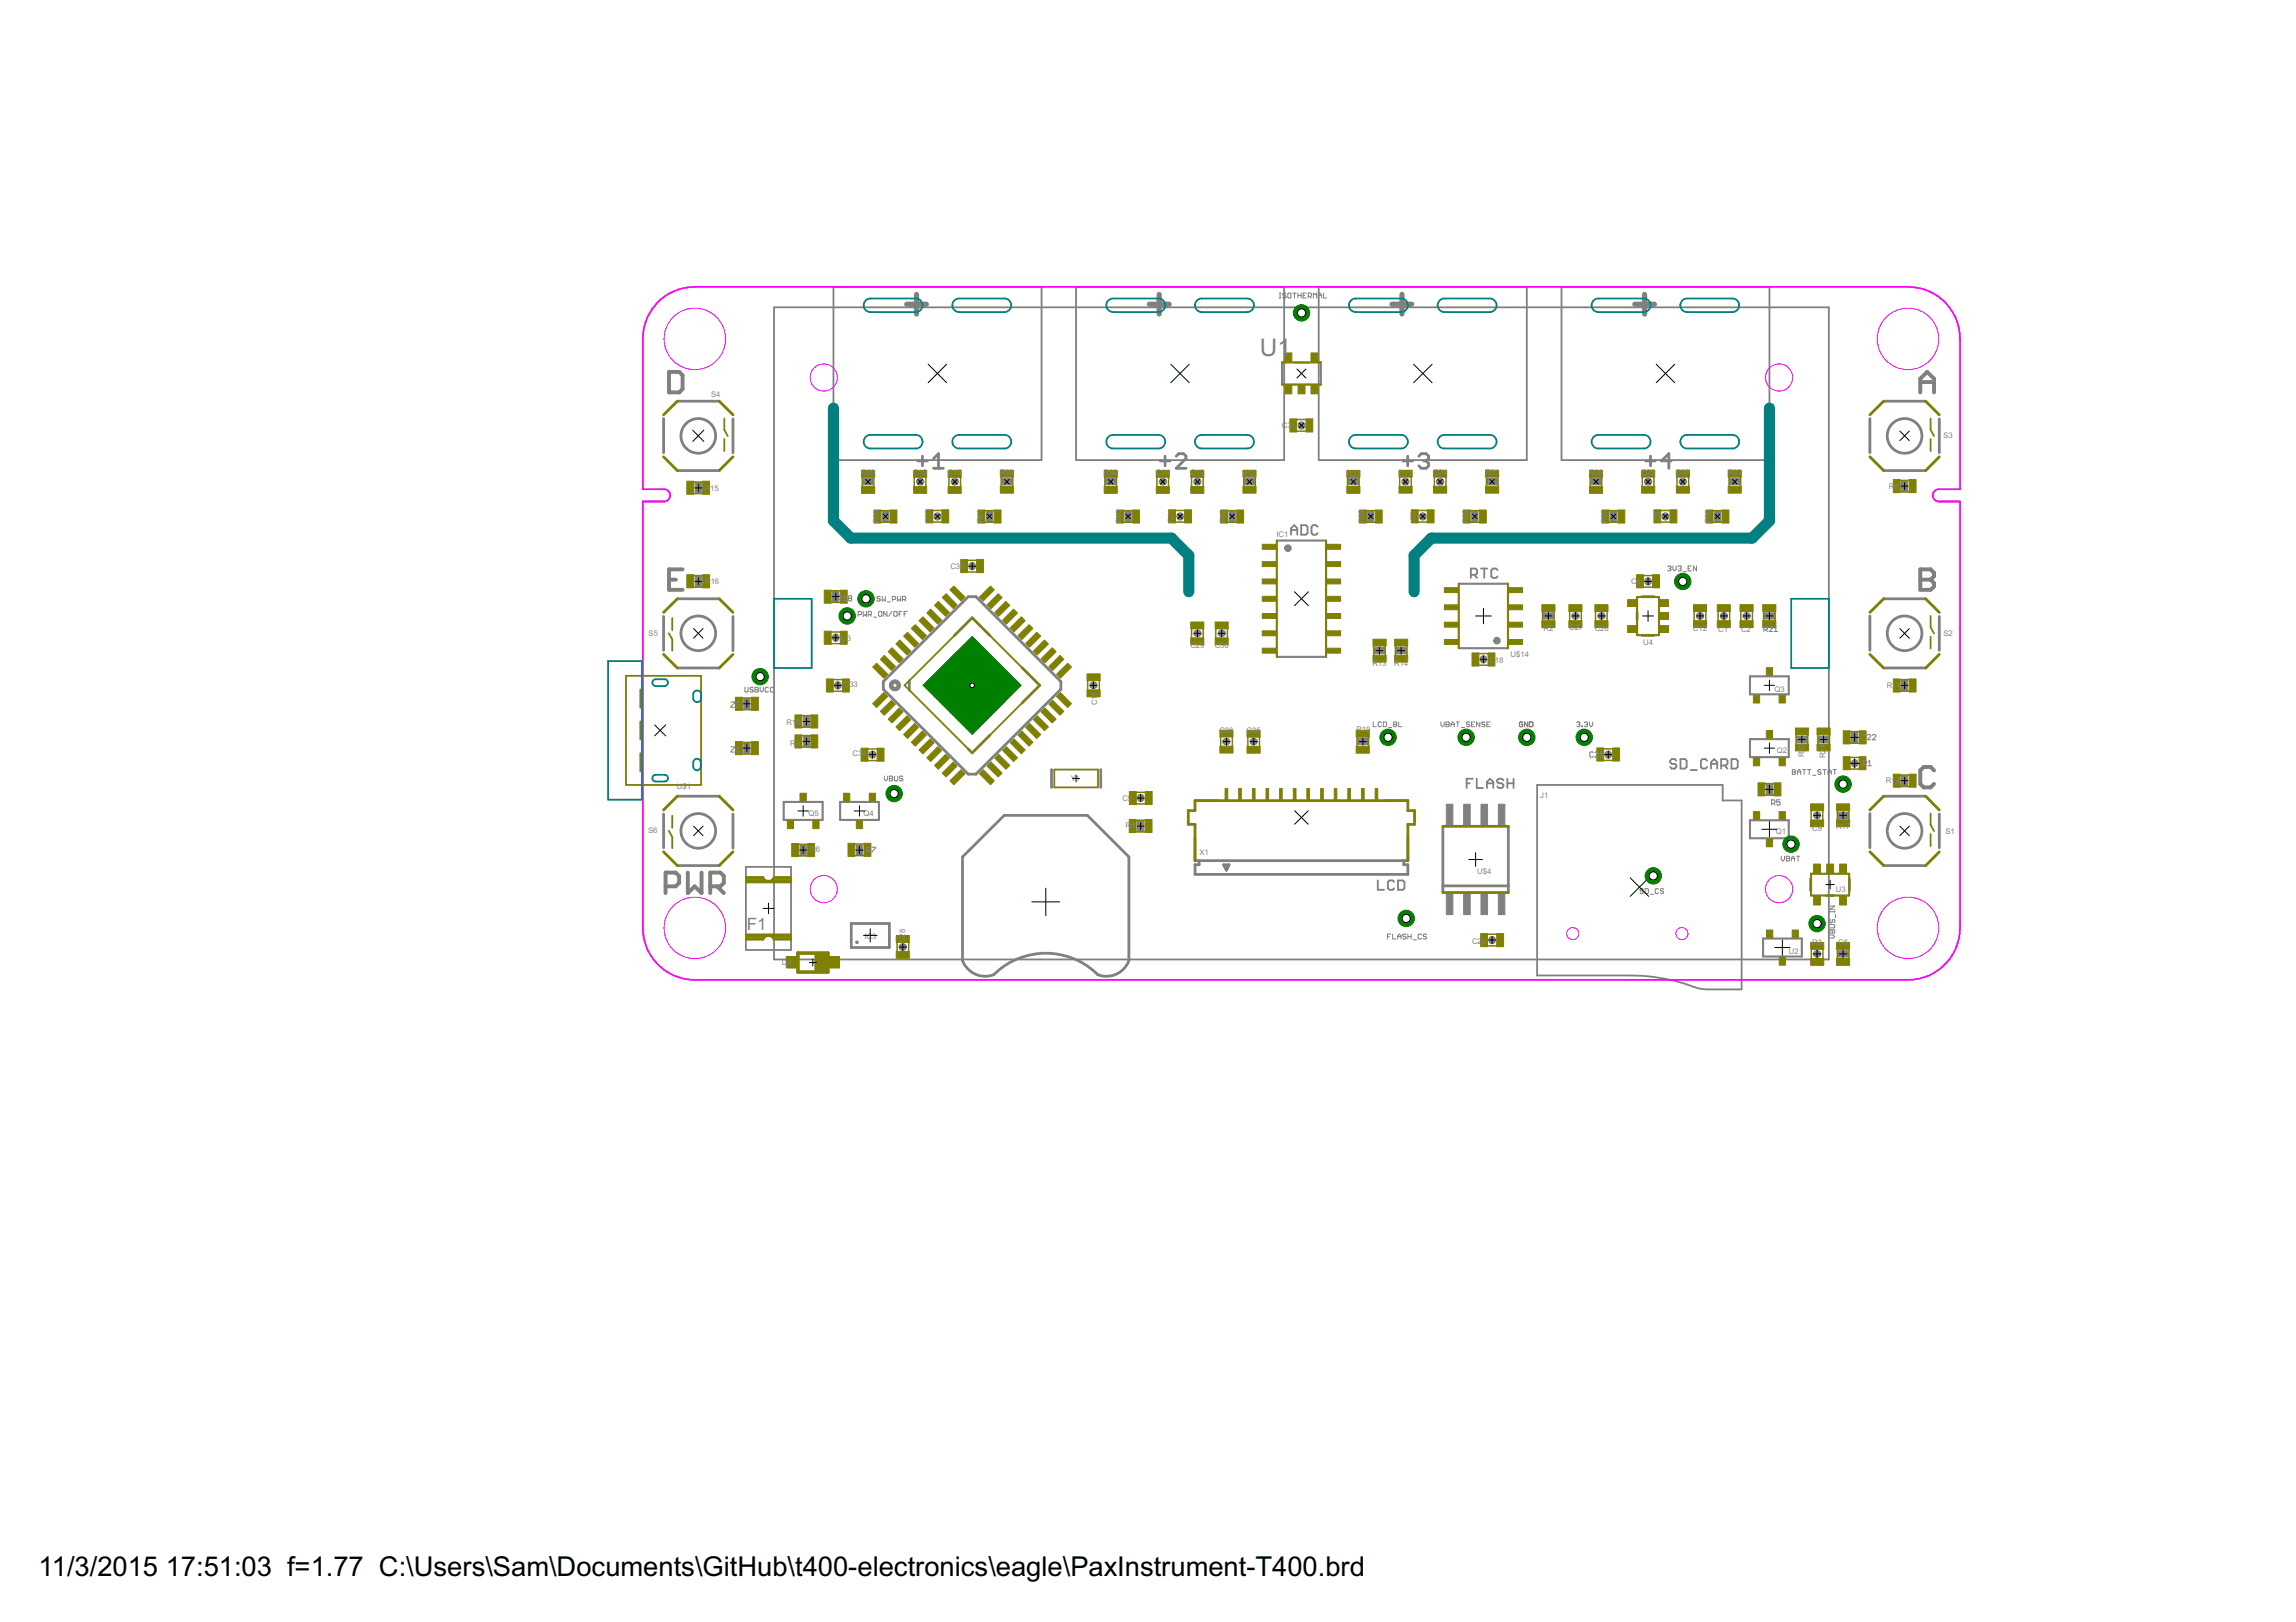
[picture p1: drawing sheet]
<svg xmlns="http://www.w3.org/2000/svg" width="297mm" height="210mm" viewBox="0 0 297 210" stroke-linecap="round" stroke-linejoin="round" font-family="sans-serif">
<defs><g id="words">
<g font-size="4">
<text x="5" y="203.9">11/3/2015</text>
<text x="21.4" y="203.9">17:51:03 f=1.77 C:\Users\Sam\Documents\GitHub\t400-electronics\eagle\PaxInstrument-T400.brd</text>
</g>
<text font-size="3.5" fill="#808080" x="163" y="46.1">U1</text>
<text font-size="2.5" fill="#808080" x="96.6" y="120.4">F1</text>
<g font-size="1.1" fill="#808080">
<text x="92" y="51.4">S4</text>
<text x="165.8" y="55.4">C31</text>
<text x="251.4" y="56.7">S3</text>
<text x="91.2" y="63.5">R15</text>
<text x="111.4" y="61.5">R29</text>
<text x="118.1" y="61.5">C16</text>
<text x="122.6" y="61.5">C15</text>
<text x="129.3" y="61.5">R33</text>
<text x="142.8" y="61.5">R30</text>
<text x="149.5" y="61.5">C14</text>
<text x="154" y="61.5">C13</text>
<text x="160.7" y="61.7">R34</text>
<text x="174.2" y="61.7">R27</text>
<text x="180.9" y="61.7">C17</text>
<text x="185.4" y="61.5">C24</text>
<text x="192.1" y="61.5">R31</text>
<text x="205.6" y="61.5">R28</text>
<text x="212.3" y="61.5">C25</text>
<text x="216.8" y="61.5">C37</text>
<text x="223.5" y="61.5">R32</text>
<text x="244.4" y="63.3">R8</text>
<text x="113.7" y="67.7" transform="rotate(-90 113.7 67.7)">R39</text>
<text x="120.4" y="67.7" transform="rotate(-90 120.4 67.7)">C10</text>
<text x="127.1" y="67.7" transform="rotate(-90 127.1 67.7)">R41</text>
<text x="145.1" y="67.7" transform="rotate(-90 145.1 67.7)">R40</text>
<text x="151.8" y="67.7" transform="rotate(-90 151.8 67.7)">C11</text>
<text x="158.5" y="67.7" transform="rotate(-90 158.5 67.7)">R42</text>
<text x="165.1" y="69.5">IC1</text>
<text x="176.5" y="67.7" transform="rotate(-90 176.5 67.7)">R35</text>
<text x="183.2" y="67.5" transform="rotate(-90 183.2 67.5)">C7</text>
<text x="189.9" y="67.7" transform="rotate(-90 189.9 67.7)">R36</text>
<text x="207.9" y="67.7" transform="rotate(-90 207.9 67.7)">R37</text>
<text x="214.8" y="67.5" transform="rotate(-90 214.8 67.5)">C8</text>
<text x="221.3" y="67.7" transform="rotate(-90 221.3 67.7)">R38</text>
<text x="91.2" y="75.5">R16</text>
<text x="123" y="73.6">C32</text>
<text x="211" y="75.5">C4</text>
<text x="83.9" y="82.3">S5</text>
<text x="108.8" y="82.9">C3</text>
<text x="154" y="83.8">C29</text>
<text x="157.1" y="83.9">C30</text>
<text x="199.7" y="81.7">R2</text>
<text x="203" y="81.6">C27</text>
<text x="206.3" y="81.6">C26</text>
<text x="212.6" y="83.4">U4</text>
<text x="219" y="81.7">C12</text>
<text x="222.3" y="81.8">C1</text>
<text x="225.3" y="81.8">C2</text>
<text x="251.4" y="82.3">S2</text>
<text x="109.2" y="88.9">C33</text>
<text x="177.6" y="86.1">R13</text>
<text x="180.4" y="86.1">R14</text>
<text x="192.7" y="85.9">C18</text>
<text x="195.4" y="85">U$14</text>
<text x="229.6" y="89.6">Q3</text>
<text x="244.1" y="89.1">R11</text>
<text x="101.7" y="93.8">R10</text>
<text x="141.9" y="91.3" transform="rotate(-90 141.9 91.3)">C19</text>
<text x="157.7" y="94.8">C36</text>
<text x="161.3" y="94.8">C35</text>
<text x="175.5" y="94.8">R19</text>
<text x="102.2" y="96.5">R9</text>
<text x="110.3" y="97.9">C34</text>
<text x="138.5" y="101.1">Y1</text>
<text x="229.9" y="97.4">Q2</text>
<text x="233.4" y="98" transform="rotate(-90 233.4 98)">R20</text>
<text x="236.2" y="98.1" transform="rotate(-90 236.2 98.1)">R24</text>
<text x="244" y="101.4">R12</text>
<text x="83.8" y="107.8">S6</text>
<text x="87.6" y="102.1">U$1</text>
<text x="104.6" y="105.6">Q5</text>
<text x="111.7" y="105.6">Q4</text>
<text x="145.2" y="103.7">C5</text>
<text x="145.6" y="107.2">R4</text>
<text x="199.3" y="103.3">J1</text>
<text x="229.8" y="107.9">Q1</text>
<text x="234.4" y="107.5">C9</text>
<text x="237.5" y="107.3">R17</text>
<text x="251.7" y="107.9">S1</text>
<text x="104.8" y="110.3">R6</text>
<text x="155.2" y="110.6">X1</text>
<text x="191.1" y="113.2">U$4</text>
<text x="237.5" y="115.4">U3</text>
<text x="101.2" y="124.9">D2</text>
<text x="111.9" y="121.5">IC3</text>
<text x="117.1" y="122.1" transform="rotate(-90 117.1 122.1)">C28</text>
<text x="190.4" y="122.1">C20</text>
<text x="231.4" y="123.4">U2</text>
<text x="234.4" y="122.3">R3</text>
<text x="237.8" y="122.3">C6</text>
</g>
</g></defs>
<g fill="none" stroke="#808080" stroke-width=".36">
<path d="M85.9 54.2v4.4M87.6 51.9h5.4M94.8 54.2v4.4M118.7 59.6h1.3M119.3 59v1.3M120.8 59.3l.6-.6v1.9M150.1 59.6h1.3M150.7 59v1.3M152.2 59l.3-.3h.6l.3 .3v.3l-1.2 1.3h1.2M181.5 59.6h1.3M182.1 59v1.3M183.6 59l.3-.3h.6l.3 .3v.3l-.3 .3"/>
<path d="M184.2 59.6h.3M184.5 59.6l.3 .4v.3l-.3 .3h-.6l-.3-.3M212.9 59.6h1.2M213.5 59v1.3M216.2 59.6h-1.3l1-.9v1.9M241.9 54.2v4.4M243.7 51.9h5.4M250.9 54.2v4.4M85.9 79.8v4.4M87.6 77.5h5.4M87.6 60.9h5.4M94.8 79.8v4.4"/>
<path d="M120.8 60.6h1.2M211.8 79.2v1M212.4 77.2h1.6M241.9 79.7v4.5M243.7 77.5h5.4M243.7 60.9h5.4M250.9 79.8v4.4M87.6 86.4h5.4M114.3 88.2l11-11h1l10.9 11v1l-10.9 11h-1l-11-11zM117.6 88.1v1.2M123.5 82.3l2.3-2.4 2.3 2.4M128.1 95.1l-2.3 2.3-.5-.5"/>
<path d="M132.2 86.4l2.3 2.3-2.3 2.3M136 99.6v2.3M142.4 99.6v2.3M212.4 82.2h1.6M243.7 86.4h5.4M85.9 105.3v4.4M87.6 103h5.4M87.6 112h5.4M94.8 105.3v4.5M110.1 119.5h5v3.1h-5zM124.5 110.9l5.4-5.4h10.8l5.3 5.4v13.4a3.1 3.1 0 0 1-4 1.8 9.5 9.5 0 0 0-13.4 0 3.1 3.1 0 0 1-4.1-1.8zM154.6 108.4v3h27.5v-3"/>
<path d="M154.6 103.6h3M155.1 111.4v.5h-.5v1.3h27.5v-1.3h-.5v-.5M158.3 111.9h.7l-.3 .7zM158.4 112.1h.5M158.6 112.4h.2M179.1 103.6h3M186.7 106.9v8.6M186.7 114.6h8.4M195.1 106.9v8.6M234.3 113.7v1.5M236.3 115.9h.9M239.3 113.7v1.5"/>
<path d="M241.9 105.3v4.4M243.7 103h5.4M243.7 112h5.4M250.9 105.3v4.4"/>
<circle cx="90.3" cy="56.4" r="2.24"/>
<circle cx="246.4" cy="56.4" r="2.24"/>
<circle cx="90.3" cy="82" r="2.24"/>
<circle cx="246.4" cy="82" r="2.24"/>
<circle cx="90.3" cy="107.5" r="2.24"/>
<circle cx="246.4" cy="107.5" r="2.24"/>
</g>
<path d="M86.6 48.1h1.3l.4 .5v1.7l-.4 .5h-1.3zM248.4 50.8v-1.8l.9-.9 .9 .9v1.8M248.4 49.4h1.8M86.6 75h.8M88.3 73.7h-1.7v2.6h1.7M248.4 73.7h1.4l.4 .4v.5l-.4 .4 .4 .5v.4l-.4 .4h-1.4zM248.4 75h1.4M250.2 99.7l-.4-.4h-.9l-.5 .4v1.8l.5 .4h.9l.4-.4M86.1 114.7h1.3l.5-.4v-.9l-.5-.5h-1.3v2.7M89 112.9v2.7l.9-.9 .9 .9v-2.7M91.9 114.7h1.3l.4-.4v-.9l-.4-.5h-1.3v2.7M92.8 114.7l.8 .9" fill="none" stroke="#808080" stroke-width=".51"/>
<g fill="none" stroke="#808080" stroke-width=".23">
<path d="M100.1 39.8h136.5v84.4h-136.5zM107.8 37.1h26.9v22.4h-26.9zM139.2 37.1h26.9v22.4h-26.9zM170.6 37.1h26.9v22.4h-26.9zM202 37.1h26.9v22.4h-26.9zM167 69.2v-.8l.4-.4 .4 .4v.8M167 68.6h.8M168.3 68h.7l.2 .2v.8l-.2 .2h-.7zM170.5 68.2l-.2-.2h-.4l-.2 .2v.8l.2 .2h.4l.2-.2M190.3 74.4h.6l.2-.2v-.4l-.2-.2h-.6v1.2M190.7 74.4l.4 .4M191.6 73.6h.8"/>
<path d="M192 73.6v1.2M193.7 73.8l-.2-.2h-.4l-.2 .2v.8l.2 .2h.4l.2-.2M216.9 98.4l-.2-.2h-.4l-.2 .2v.2l.2 .2h.4l.2 .3v.2l-.2 .2h-.4l-.2-.2M217.4 98.2h.6l.2 .2v.9l-.2 .2h-.6zM218.7 99.7h.8M220.9 98.4l-.3-.2h-.4l-.2 .2v.9l.2 .2h.4l.3-.2M221.4 98.8h.8M221.4 99.5v-.9l.4-.4 .4 .4v.9M222.7 99.1h.6l.2-.3v-.4l-.2-.2h-.6v1.3M223.1 99.1l.4 .4M224 98.2h.6l.2 .2v.9l-.2 .2h-.6zM96.5 112.2h5.8v10.7h-5.8z"/>
<path d="M178.2 113.9v1.2h.8M180.4 114.1l-.2-.2h-.4l-.2 .2v.9l.2 .1h.4l.2-.1M180.9 113.9h.6l.2 .2v.9l-.2 .1h-.6zM189.7 101.4h.4M190.5 100.8h-.8v1.2M191.1 100.8v1.2h.8M192.4 101.4h.8M192.4 102v-.8l.4-.4 .4 .4v.8M194.5 101l-.2-.2h-.4l-.2 .2v.2l.2 .2h.4l.2 .2v.2l-.2 .2h-.4l-.2-.2M195 101.4h.8M195 100.8v1.2M195.8 100.8v1.2"/>
<path d="M198.9 101.6h24v2h2.4v24.4h-4.4a7.8 7.8 0 0 1-3.1-.7 24 24 0 0 0-6.7-1.1h-12.2z"/>
</g>
<g fill="none" stroke="#808080" stroke-width=".13">
<path d="M165.5 38.6h.2M165.5 37.9h.2M165.6 37.9v.7M166.4 38l-.1-.1h-.2l-.2 .1 .2 .2h.2l.1 .2-.1 .2h-.2l-.2-.1M166.6 38l.1-.1h.2l.1 .1v.5l-.1 .1h-.2l-.1-.1zM167.3 37.9h.4M167.5 37.9v.7M167.9 38.2h.4M167.9 37.9v.7M168.3 37.9v.7M168.6 38.2h.2M169 37.9h-.4v.7h.4"/>
<path d="M169.2 38.4h.4l.1-.2v-.2l-.1-.1h-.4v.7M169.5 38.4l.2 .2M169.9 38.6v-.7l.2 .2 .2-.2v.7M170.6 38.2h.4M170.6 38.6v-.5l.2-.2 .2 .2v.5M171.2 37.9v.7h.4M108.4 77.5h.4l.1-.1v-.2l-.1-.1h-.4v.7M108.6 77.5l.3 .3M109.1 77.3l.2-.2v.7M109.1 77.8h.4M109.9 77.4l-.2-.1 .2-.2h.2l.1 .1-.1 .2M109.9 77.4l-.2 .1 .2 .3h.2l.1-.2-.1-.2"/>
<path d="M109.9 77.4h.2M111 79.5h.3l.1-.1v-.2l-.1-.1h-.3v.7M111.7 79.1v.7l.2-.3 .2 .3v-.7M112.3 79.5h.3l.2-.1v-.2l-.2-.1h-.3v.7M112.5 79.5l.3 .3M113 79.9h.4M113.8 79.1h.2l.1 .1v.5l-.1 .1h-.2l-.1-.1v-.5zM113.9 77.3l-.1-.1h-.2l-.1 .1 .1 .2 .3 .1-.1 .2h-.2l-.1-.1M114.1 77.2v.6l.2-.2 .2 .2v-.6M114.7 79.1v.7l-.4-.7v.7M114.8 77.9h.4M115.4 79.1l-.4 .7"/>
<path d="M115.4 77.6h.4l.1-.1v-.2l-.1-.1h-.4v.6M115.6 79.2l.1-.1h.3l.1 .1v.5l-.1 .1h-.3l-.1-.1zM116.1 77.2v.6l.2-.2 .2 .2v-.6M116.3 79.4h.2M116.7 79.1h-.4v.7M116.8 77.6h.3l.1-.1v-.2l-.1-.1h-.3v.6M117 77.6l.2 .2M117 79.4h.2M117.4 79.1h-.4v.7M215.8 73.3l.3-.1 .1 .1-.1 .3M216 73.6h.1M216.1 73.6l.1 .1-.1 .2-.3-.1"/>
<path d="M216.4 73.2v.5l.2 .2 .3-.2v-.5M217.1 73.3l.1-.1h.2l.1 .1-.1 .3M217.3 73.6h.1M217.4 73.6l.1 .1-.1 .2h-.2l-.1-.1M217.7 74h.5M218.4 73.6h.2M218.8 73.2h-.4v.7h.4M219.5 73.2v.7l-.4-.7v.7M94.6 96.6h.4v.2l-.4 .4v.1h.4M94.6 90.8h.4v.2l-.4 .4v.1h.4M95.2 97.3h.5M95.2 96.9l.3-.3v.7"/>
<path d="M95.2 91l.2-.2h.2l.1 .2v.1l-.5 .4h.5M96.4 88.9v.6l.1 .1 .3-.1v-.6M97.5 89l-.2-.1h-.2l-.1 .3 .1 .1h.2l.2 .2-.2 .1-.3-.1M97.7 88.9h.3l.1 .1-.1 .3 .1 .2-.1 .1h-.3zM97.7 89.3h.3M98.3 88.9v.5l.3 .2 .2-.2v-.5M99.4 89l-.1-.1h-.2l-.1 .1v.5l.1 .1 .3-.1M100.1 89l-.1-.1-.3 .1v.5l.1 .1 .3-.1M177.7 93.4v.6h.4M178.7 93.5l-.1-.1h-.2l-.1 .1v.4l.1 .1h.2l.1-.1M179 93.4h.3l.1 .1v.4l-.1 .1h-.3zM179.6 94.1h.4"/>
<path d="M180.3 93.4h.3l.1 .1-.1 .2 .1 .2-.1 .1h-.3zM180.3 93.7h.3M181 93.4v.6h.4M186.4 93.4v.4l.2 .2 .2-.2v-.4M187.1 93.4h.3l.1 .1-.1 .2 .1 .2-.1 .1h-.3zM187.1 93.7h.3M187.7 93.7h.5M187.7 94v-.4l.2-.2 .3 .2v.4M188.4 93.4h.4M188.6 93.4v.6M189.1 94.1h.4M190.1 93.5l-.1-.1h-.2l-.1 .1 .1 .2 .3 .1-.1 .2h-.2l-.1-.1"/>
<path d="M190.4 93.7h.2M190.8 93.4h-.4v.6h.4M191.5 93.4v.6l-.5-.6v.6M192.1 93.5l-.1-.1h-.2l-.1 .1 .1 .2 .3 .1-.1 .2h-.2l-.1-.1M192.4 93.7h.2M192.8 93.4h-.4v.6h.4M197 93.5l-.1-.1h-.2l-.1 .1v.4l.1 .1h.2l.1-.3h-.2M197.7 93.4v.6l-.5-.6v.6M197.9 93.4h.3l.1 .1v.4l-.1 .1h-.3zM204 93.5l.1-.1h.2l.1 .1-.1 .2M204.2 93.7h.1M204.3 93.7l.1 .1-.1 .2h-.2l-.1-.1"/>
<path d="M204.6 93.9h.1v.1h-.1zM205 93.5l.1-.1h.2l.1 .1-.1 .2M205.2 93.7h.1M205.3 93.7l.1 .1-.1 .2h-.2l-.1-.1M205.6 93.4v.4l.2 .2 .3-.2v-.4M206.1 97.4l-.1-.1h-.2l-.1 .1v.5l.1 .1h.2l.1-.1M206.3 97.4l.1-.1h.3l.1 .1v.1l-.5 .5h.5M207 98h.4M207 97.5l.2-.2v.7M228.2 81.5h.3l.2-.1v-.2l-.2-.2h-.3v.7M228.4 81.5l.3 .2M228.9 81.2l.1-.2h.2l.1 .2v.1l-.4 .4h.4"/>
<path d="M229.5 81.7h.5M229.5 81.3l.2-.3v.7M231.9 99.6h.3l.1 .1-.1 .2 .1 .2-.1 .1h-.3zM231.9 99.9h.3M232.5 99.9h.5M233.2 99.6h.4M233.4 99.6v.6M233.8 99.6h.5M234.1 99.6v.6M235.6 99.7l-.1-.1-.3 .1 .1 .2 .3 .1v.1l-.1 .1-.3-.1M235.8 99.6h.5M236.1 99.6v.6"/>
<path d="M236.5 99.9h.4M237.2 99.6h.4M237.4 99.6v.6M241 98.9h.3l.1-.1v-.3l-.1-.1h-.3v.7M241.2 98.9l.2 .2M241.4 95.2l-.1-.1h-.3l-.1 .1v.4l.1 .1h.3l.1-.1M241.6 95.2l.1-.1h.2l.1 .1v.1l-.4 .4h.4M241.7 98.6l.2-.2v.7M241.7 99.1h.4M242.2 95.2l.1-.1h.3l.1 .1v.1l-.5 .4h.5M112.2 110.1h.3l.1-.1v-.3l-.1-.1h-.3v.7M112.4 110.1l.2 .2"/>
<path d="M112.8 109.6h.5l-.5 .7M114.4 100.4v.4l.2 .2 .2-.2v-.4M115.1 100.4h.3l.1 .1-.1 .3 .1 .1-.1 .1h-.3zM115.1 100.8h.3M115.7 100.4v.5l.1 .1h.2l.1-.1v-.5M116.8 100.5l-.1-.1h-.2l-.1 .1 .1 .3h.3l-.1 .2h-.2l-.1-.1M212.6 115.1l-.1-.1h-.2l-.1 .2 .1 .1h.2l.1 .2-.1 .1h-.2l-.1-.1M212.8 115h.3l.2 .1v.4l-.2 .1h-.3zM213.5 115.7h.4M214.6 115.1l-.1-.1h-.3l-.1 .1v.4l.1 .1h.3l.1-.1M215.2 115.1l-.1-.1-.3 .1 .1 .2 .3 .1-.1 .2-.3-.1M229.2 104h.3l.1-.2v-.2l-.1-.1h-.3v.7"/>
<path d="M229.4 104l.2 .2M230.3 103.5h-.5v.3l.4-.1 .1 .1v.3l-.1 .1h-.2l-.2-.1M230.4 110.8v.4l.3 .2 .2-.2v-.4M231.1 110.8h.3l.1 .1-.1 .2 .1 .2-.1 .1h-.3zM231.1 111.1h.3M231.8 111.1h.4M231.8 111.4v-.4l.2-.2 .2 .2v.4M232.4 110.8h.4M232.5 100.2v-.4l.2-.2 .3 .2v.4M232.6 110.8v.6M234.5 100.3h.4M236.5 100.2v-.4l.2-.2 .2 .2v.4"/>
<path d="M236.7 119.7h.6l.1 .1v.2l-.1 .1h-.6M236.7 117.9v.2M236.7 118h.7M236.7 117.2h.7l-.7 .5h.7M236.8 119l-.1 .1v.2l.2 .1 .1-.1v-.2l.3-.1 .1 .1v.2l-.1 .1M237.4 117.9v.2M237.5 118.3v.5M179.5 121.2h.2M179.9 120.9h-.4v.6M180.2 120.9v.6h.4M180.8 121.2h.5M180.8 121.5v-.4l.2-.2 .3 .2v.4"/>
<path d="M181.9 121l-.1-.1h-.2l-.1 .1 .1 .2h.2l.1 .1-.1 .2h-.2l-.1-.1M182.1 121.2h.5M182.1 120.9v.6M182.6 120.9v.6M182.8 121.6h.4M183.9 121l-.1-.1h-.2l-.1 .1v.4l.1 .1h.2l.1-.1M184.6 121l-.2-.1h-.2l-.1 .1 .1 .2h.2l.2 .1-.2 .2h-.2l-.1-.1M236.7 120.4l.1-.1 .2 .1 .3-.1 .1 .1v.3h-.7zM236.7 121h.5l.2 .2-.2 .2h-.5M237 120.4v.3"/>
</g>
<g fill="none" stroke="#808080" stroke-width=".99">
<path d="M168.4 55v.1M119 62.3h.1M121.3 66.8v.1M123.5 62.3h.1M125.8 73.2v.1M150.4 62.3h.1M152.7 66.8v.1M154.9 62.3h.1M181.8 62.3h.1M184.1 66.8v.1M186.2 62.3h.2M203.8 79.7h.1"/>
<path d="M207.1 79.7h.1M213.2 62.3h.1M213.2 75.2v.1M215.5 66.8v.1M217.7 62.3h.1M219.9 79.7h.1M223 79.7h.1M225.9 79.7h.1M108.1 82.5v.1M108.4 88.6v.2M112.9 97.6v.1M141.4 88.7h.1"/>
<path d="M154.9 82h.1M158 82h.1M158.6 96h.1M162.1 96h.1M191.9 85.3v.1M208.1 97.6v.1M239.9 98.7v.1M147.6 103.2v.1M235 105.5h.1M116.7 122.6h.2M193 121.6v.1M235 123.4h.1"/>
</g>
<g fill="#808080" stroke="#808080" stroke-width=".13">
<path d="M103.9 95.3h.8v1.3h-.8z"/>
<path d="M103.9 92.7h.8v1.3h-.8z"/>
<path d="M177.8 83.8h1.3v.8h-1.3z"/>
<path d="M180.6 83.8h1.3v.8h-1.3z"/>
<path d="M147.2 106.2h.8v1.4h-.8z"/>
<path d="M237.8 123h1.3v.8h-1.3z"/>
<path d="M96.2 96.1h.8v1.4h-.8z"/>
<path d="M96.2 90.4h.8v1.4h-.8z"/>
<path d="M103.5 109.3h.8v1.4h-.8z"/>
<path d="M246 62.2h.8v1.4h-.8z"/>
<path d="M246 88h.8v1.4h-.8z"/>
<path d="M246 100.4h.8v1.3h-.8z"/>
<path d="M89.9 62.5h.8v1.3h-.8z"/>
<path d="M89.9 74.6h.8v1.3h-.8z"/>
<path d="M199.6 79.3h1.4v.8h-1.4z"/>
<path d="M237.8 105.1h1.3v.8h-1.3z"/>
<path d="M175.6 95.6h1.4v.8h-1.4z"/>
<path d="M232.4 95.3h1.4v.8h-1.4z"/>
<path d="M235.2 95.3h1.4v.8h-1.4z"/>
<path d="M174.4 61.9h1.4v.8h-1.4z"/>
<path d="M205.8 61.9h1.4v.8h-1.4z"/>
<path d="M111.6 61.9h1.4v.8h-1.4z"/>
<path d="M143 61.9h1.4v.8h-1.4z"/>
<path d="M192.4 61.9h1.3v.8h-1.3z"/>
<path d="M223.8 61.9h1.3v.8h-1.3z"/>
<path d="M129.6 61.9h1.3v.8h-1.3z"/>
<path d="M161 61.9h1.3v.8h-1.3z"/>
<path d="M176.9 66.1h.8v1.4h-.8z"/>
<path d="M190.4 66.1h.8v1.4h-.8z"/>
<path d="M208.3 66.1h.8v1.4h-.8z"/>
<path d="M221.8 66.1h.8v1.4h-.8z"/>
<path d="M114.2 66.1h.8v1.4h-.8z"/>
<path d="M145.5 66.1h.8v1.4h-.8z"/>
<path d="M127.6 66.1h.8v1.4h-.8z"/>
<path d="M159 66.1h.8v1.4h-.8z"/>
<path d="M187.1 115.7h.9v2.7h-.9z"/>
<path d="M189.4 115.7h.8v2.7h-.8z"/>
<path d="M191.6 115.7h.8v2.7h-.8z"/>
<path d="M193.8 115.7h.9v2.7h-.9z"/>
<path d="M193.8 104.1h.9v2.6h-.9z"/>
<path d="M191.6 104.1h.8v2.6h-.8z"/>
<path d="M189.4 104.1h.8v2.6h-.8z"/>
<path d="M187.1 104.1h.9v2.6h-.9z"/>
<path d="M239.5 94.7h.8v1.4h-.8z"/>
<path d="M228.5 101.5h.8v1.3h-.8z"/>
<path d="M110.8 109.3h.8v1.4h-.8z"/>
<path d="M107.7 76.5h.8v1.4h-.8z"/>
<path d="M228.2 79.3h1.4v.8h-1.4z"/>
</g>
<g fill="none" stroke="#808080" stroke-width=".28">
<path d="M166 46.9h-.1v2.9h.1M167.4 46.9h1.9M167.4 49.8h.2M169.1 49.8h.2M170.7 46.9h.2v2.9h-.2M165.2 70h6.4M188.7 75.5h6.4M165.2 85h6.4M188.7 83.9h6.4M226.4 87.5h5v2.4h-5zM226.4 95.7h5v2.3h-5zM101.4 103.8h5v2.3h-5z"/>
<path d="M108.7 103.8h5v2.3h-5zM226.4 106.2h5v2.3h-5zM228.1 121.5h5v2.3h-5z"/>
</g>
<g fill="#808080" stroke="#808080" stroke-width=".13">
<path d="M166.2 70.7a.43 .43 0 0 1 .8 0 .43 .43 0 0 1-.3 .7 .43 .43 0 0 1-.5-.5h.5v.1l-.5-.1z" fill-rule="evenodd"/>
<path d="M193.4 82.5a.43 .43 0 0 1 .7 .2 .43 .43 0 0 1-.4 .6 .43 .43 0 0 1-.5-.4h.4l.1-.1v.2l-.5-.1z" fill-rule="evenodd"/>
<path d="M115.3 88.2a.72 .72 0 0 1 1.1 .1 .72 .72 0 0 1-.4 1.1 .72 .72 0 0 1-.9-.7h.4a.28 .28 0 0 1 .4-.3 .28 .28 0 0 1 .1 .5 .28 .28 0 0 1-.5-.1v-.1h-.4v-.3z" fill-rule="evenodd"/>
<circle cx="110.9" cy="121.9" r=".17"/>
</g>
<g fill="none" stroke="#808000" stroke-width=".23">
<path d="M93.7 54.2v1.4l.4 .8M93.7 56.8v1.6M249.8 54.2v1.4l.4 .8M249.8 56.8v1.6M87 80v1.6M249.8 79.7v1.5l.4 .8M81 87.5h9.7v14.1h-9.7zM82.8 89.2v2.4M82.8 93.3v2.4M82.8 97.5v2.3M86.5 82l.5 .7v1.5M125.9 97.3l8.6-8.6-8.7-8.8-8.8 8.8 8.8 8.7"/>
<path d="M136.4 99.6h5.6v2.3h-5.6zM249.8 82.4v1.5M86.5 107.5l.5 .8v1.5M87 105.6v1.5M96.5 114.1h5.8M96.5 113.9h2.5M96.5 113.7h2.3M99 113.9l-.3-.4h-2.2v.7h5.8v-.7h-2.2l-.3 .4M99 113.9h.8M99.8 113.9h2.5M100 113.7h2.3M249.8 105.3v1.4l.4 .8"/>
<path d="M249.8 107.9v1.6M96.5 120.9h5.8v.7h-2.2a.74 .74 0 0 0-.7-.4 .74 .74 0 0 0-.7 .4h-2.2zM96.5 121.4h2.3M96.5 121.2h2.5M96.5 121h5.8M99.8 121.2h2.5M100 121.4h2.3"/>
</g>
<path d="M165.9 49.8h5M165.9 46.9h5M165.2 70v15M171.6 70v15M188.7 75.5v8.4M195.1 75.5v8.4M211.8 77.3h2.8v4.9h-2.8zM234.3 113.1h4.9v2.8h-4.9z" fill="none" stroke="#808000" stroke-width=".28"/>
<g fill="#808000" stroke="#808000" stroke-width=".13">
<path d="M214.7 81h1.2v.9h-1.2z"/>
<path d="M214.7 79.3h1.2v.9h-1.2z"/>
<path d="M214.7 77.6h1.2v.9h-1.2z"/>
<path d="M210.6 77.6h1.1v.9h-1.1z"/>
<path d="M210.6 81h1.1v.9h-1.1z"/>
<path d="M234.3 122h1.6v.9h-1.6z"/>
<path d="M234.3 124h1.6v.9h-1.6z"/>
<path d="M238 111.8h.9v1.2h-.9z"/>
<path d="M236.3 111.8h.9v1.2h-.9z"/>
<path d="M234.6 111.8h.9v1.2h-.9z"/>
<path d="M234.6 116h.9v1.1h-.9z"/>
<path d="M238 116h.9v1.1h-.9z"/>
<path d="M219.1 80.3h1.7v.9h-1.7z"/>
<path d="M219.1 78.3h1.7v.8h-1.7z"/>
<path d="M102.8 95.1h.9v1.7h-.9z"/>
<path d="M104.9 95.1h.9v1.7h-.9z"/>
<path d="M102.8 92.5h.9v1.7h-.9z"/>
<path d="M104.9 92.5h.9v1.7h-.9z"/>
<path d="M177.6 82.7h1.7v.9h-1.7z"/>
<path d="M177.6 84.8h1.7v.9h-1.7z"/>
<path d="M180.4 82.7h1.7v.9h-1.7z"/>
<path d="M180.4 84.8h1.7v.9h-1.7z"/>
<path d="M146.1 106h.9v1.7h-.9z"/>
<path d="M148.1 106h.9v1.7h-.9z"/>
<path d="M140.6 87.2h1.7v.9h-1.7z"/>
<path d="M140.6 89.3h1.7v.9h-1.7z"/>
<path d="M211.7 74.4h.9v1.7h-.9z"/>
<path d="M213.8 74.4h.9v1.7h-.9z"/>
<path d="M222.2 80.3h1.7v.9h-1.7z"/>
<path d="M222.2 78.3h1.7v.8h-1.7z"/>
<path d="M225.1 80.3h1.7v.9h-1.7z"/>
<path d="M225.1 78.3h1.7v.8h-1.7z"/>
<path d="M108.7 81.7h.9v1.7h-.9z"/>
<path d="M106.6 81.7h.9v1.7h-.9z"/>
<path d="M148.2 102.4h.9v1.7h-.9z"/>
<path d="M146.1 102.4h.9v1.7h-.9z"/>
<path d="M234.2 106.1h1.7v.9h-1.7z"/>
<path d="M234.2 104h1.7v.9h-1.7z"/>
<path d="M237.6 122h1.7v.9h-1.7z"/>
<path d="M237.6 124h1.7v.9h-1.7z"/>
<path d="M163.3 70.4h1.8v.7h-1.8z"/>
<path d="M163.3 72.7h1.8v.6h-1.8z"/>
<path d="M163.3 74.9h1.8v.7h-1.8z"/>
<path d="M163.3 77.2h1.8v.6h-1.8z"/>
<path d="M171.7 83.9h1.7v.6h-1.7z"/>
<path d="M163.3 83.9h1.8v.6h-1.8z"/>
<path d="M163.3 81.6h1.8v.7h-1.8z"/>
<path d="M163.3 79.4h1.8v.6h-1.8z"/>
<path d="M171.7 81.6h1.7v.7h-1.7z"/>
<path d="M171.7 79.4h1.7v.6h-1.7z"/>
<path d="M171.7 77.2h1.7v.6h-1.7z"/>
<path d="M171.7 74.9h1.7v.7h-1.7z"/>
<path d="M171.7 72.7h1.7v.6h-1.7z"/>
<path d="M171.7 70.4h1.7v.7h-1.7z"/>
<path d="M166.2 49.8h.9v1.2h-.9z"/>
<path d="M167.9 49.8h.9v1.2h-.9z"/>
<path d="M169.6 49.8h.9v1.2h-.9z"/>
<path d="M169.6 45.7h.9v1.1h-.9z"/>
<path d="M166.2 45.7h.9v1.1h-.9z"/>
<path d="M97.2 96h.9v1.7h-.9z"/>
<path d="M95.1 96h.9v1.7h-.9z"/>
<path d="M97.2 90.2h.9v1.7h-.9z"/>
<path d="M95.1 90.2h.9v1.7h-.9z"/>
<path d="M195.2 82.8h1.8v.6h-1.8z"/>
<path d="M195.2 80.5h1.8v.7h-1.8z"/>
<path d="M195.2 78.3h1.8v.6h-1.8z"/>
<path d="M195.2 76.1h1.8v.6h-1.8z"/>
<path d="M186.9 82.8h1.7v.6h-1.7z"/>
<path d="M186.9 80.5h1.7v.7h-1.7z"/>
<path d="M186.9 78.3h1.7v.6h-1.7z"/>
<path d="M186.9 76.1h1.7v.6h-1.7z"/>
<path d="M104.5 109.2h.9v1.6h-.9z"/>
<path d="M102.4 109.2h.9v1.6h-.9z"/>
<path d="M247 62.1h.9v1.7h-.9z"/>
<path d="M244.9 62.1h.9v1.7h-.9z"/>
<path d="M247 87.9h.9v1.7h-.9z"/>
<path d="M244.9 87.9h.9v1.7h-.9z"/>
<path d="M247 100.2h.9v1.7h-.9z"/>
<path d="M244.9 100.2h.9v1.7h-.9z"/>
<path d="M88.9 62.3h.8v1.7h-.8z"/>
<path d="M90.9 62.3h.9v1.7h-.9z"/>
<path d="M88.9 74.4h.8v1.7h-.8z"/>
<path d="M90.9 74.4h.9v1.7h-.9z"/>
<path d="M206.3 80.3h1.7v.9h-1.7z"/>
<path d="M206.3 78.3h1.7v.8h-1.7z"/>
<path d="M203 80.3h1.7v.9h-1.7z"/>
<path d="M203 78.3h1.7v.8h-1.7z"/>
<path d="M116 121.1h1.6v.9h-1.6z"/>
<path d="M116 123.1h1.6v.9h-1.6z"/>
<path d="M154.1 82.5h1.6v.9h-1.6z"/>
<path d="M154.1 80.5h1.6v.9h-1.6z"/>
<path d="M157.2 82.5h1.7v.9h-1.7z"/>
<path d="M157.2 80.5h1.7v.9h-1.7z"/>
<path d="M166.9 54.2h.9v1.7h-.9z"/>
<path d="M169 54.2h.8v1.7h-.8z"/>
<path d="M192.5 84.5h.9v1.7h-.9z"/>
<path d="M190.4 84.5h.9v1.7h-.9z"/>
<path d="M199.5 80.3h1.7v.9h-1.7z"/>
<path d="M199.5 78.3h1.7v.8h-1.7z"/>
<path d="M124.3 72.4h.9v1.7h-.9z"/>
<path d="M126.3 72.4h.9v1.7h-.9z"/>
<path d="M109 87.9h.9v1.7h-.9z"/>
<path d="M106.9 87.9h.9v1.7h-.9z"/>
<path d="M113.5 96.8h.9v1.7h-.9z"/>
<path d="M111.4 96.8h.9v1.7h-.9z"/>
<path d="M237.6 104h1.7v.9h-1.7z"/>
<path d="M237.6 106.1h1.7v.9h-1.7z"/>
<path d="M175.5 96.6h1.6v.9h-1.6z"/>
<path d="M175.5 94.5h1.6v.9h-1.6z"/>
<path d="M161.3 96.6h1.7v.9h-1.7z"/>
<path d="M161.3 94.5h1.7v.9h-1.7z"/>
<path d="M157.8 94.5h1.7v.9h-1.7z"/>
<path d="M157.8 96.6h1.7v.9h-1.7z"/>
<path d="M232.3 94.2h1.7v.9h-1.7z"/>
<path d="M232.3 96.3h1.7v.9h-1.7z"/>
<path d="M107.3 123.8h1.3v1.5h-1.3z"/>
<path d="M101.7 123.8h1.3v1.5h-1.3z"/>
<path d="M105.4 123.4h1.6v2.4h-1.6z"/>
<path d="M235.1 94.2h1.7v.9h-1.7z"/>
<path d="M235.1 96.3h1.7v.9h-1.7z"/>
<path d="M174.2 62.9h1.7v.9h-1.7z"/>
<path d="M174.2 60.9h1.7v.9h-1.7z"/>
<path d="M205.6 62.9h1.7v.9h-1.7z"/>
<path d="M205.6 60.9h1.7v.9h-1.7z"/>
<path d="M111.5 62.9h1.7v.9h-1.7z"/>
<path d="M111.5 60.9h1.7v.9h-1.7z"/>
<path d="M142.9 62.9h1.6v.9h-1.6z"/>
<path d="M142.9 60.9h1.6v.9h-1.6z"/>
<path d="M192.2 60.9h1.7v.8h-1.7z"/>
<path d="M192.2 62.9h1.7v.9h-1.7z"/>
<path d="M223.6 60.9h1.7v.8h-1.7z"/>
<path d="M223.6 62.9h1.7v.9h-1.7z"/>
<path d="M129.4 60.9h1.7v.8h-1.7z"/>
<path d="M129.4 62.9h1.7v.9h-1.7z"/>
<path d="M160.8 60.9h1.7v.8h-1.7z"/>
<path d="M160.8 62.9h1.7v.9h-1.7z"/>
<path d="M182.6 66h.9v1.7h-.9z"/>
<path d="M184.6 66h.9v1.7h-.9z"/>
<path d="M214 66h.9v1.7h-.9z"/>
<path d="M216 66h.9v1.7h-.9z"/>
<path d="M119.8 66h.9v1.7h-.9z"/>
<path d="M121.9 66h.8v1.7h-.8z"/>
<path d="M151.2 66h.9v1.7h-.9z"/>
<path d="M153.2 66h.9v1.7h-.9z"/>
<path d="M154.1 62.9h1.6v.9h-1.6z"/>
<path d="M154.1 60.9h1.6v.9h-1.6z"/>
<path d="M149.6 62.9h1.7v.9h-1.7z"/>
<path d="M149.6 60.9h1.7v.9h-1.7z"/>
<path d="M122.7 62.9h1.7v.9h-1.7z"/>
<path d="M122.7 60.9h1.7v.9h-1.7z"/>
<path d="M118.2 62.9h1.7v.9h-1.7z"/>
<path d="M118.2 60.9h1.7v.9h-1.7z"/>
<path d="M181 60.9h1.7v.8h-1.7z"/>
<path d="M181 62.9h1.7v.9h-1.7z"/>
<path d="M185.5 60.9h1.7v.8h-1.7z"/>
<path d="M185.5 62.9h1.7v.9h-1.7z"/>
<path d="M212.4 60.9h1.7v.8h-1.7z"/>
<path d="M212.4 62.9h1.7v.9h-1.7z"/>
<path d="M216.9 60.9h1.7v.8h-1.7z"/>
<path d="M216.9 62.9h1.7v.9h-1.7z"/>
<path d="M177.9 66h.9v1.7h-.9z"/>
<path d="M175.9 66h.9v1.7h-.9z"/>
<path d="M191.4 66h.9v1.7h-.9z"/>
<path d="M189.3 66h.9v1.7h-.9z"/>
<path d="M209.3 66h.9v1.7h-.9z"/>
<path d="M207.3 66h.9v1.7h-.9z"/>
<path d="M222.8 66h.9v1.7h-.9z"/>
<path d="M220.7 66h.9v1.7h-.9z"/>
<path d="M115.1 66h.9v1.7h-.9z"/>
<path d="M113.1 66h.9v1.7h-.9z"/>
<path d="M146.5 66h.9v1.7h-.9z"/>
<path d="M144.5 66h.9v1.7h-.9z"/>
<path d="M128.6 66h.9v1.7h-.9z"/>
<path d="M126.5 66h.9v1.7h-.9z"/>
<path d="M160 66h.9v1.7h-.9z"/>
<path d="M157.9 66h.9v1.7h-.9z"/>
<path d="M193.6 120.8h.9v1.7h-.9z"/>
<path d="M191.6 120.8h.8v1.7h-.8z"/>
<path d="M228.5 108.6h.8v1h-.8z"/>
<path d="M226.8 105h.8v1h-.8z"/>
<path d="M230.2 105h.8v1h-.8z"/>
<path d="M230.2 123.9h.8v1h-.8z"/>
<path d="M228.5 120.4h.8v1h-.8z"/>
<path d="M231.9 120.4h.8v1h-.8z"/>
<path d="M158.5 102h.3v1.5h-.3z"/>
<path d="M160.3 102h.3v1.5h-.3z"/>
<path d="M162 102h.4v1.5h-.4z"/>
<path d="M163.8 102h.3v1.5h-.3z"/>
<path d="M165.5 102h.4v1.5h-.4z"/>
<path d="M167.3 102h.4v1.5h-.4z"/>
<path d="M169.1 102h.3v1.5h-.3z"/>
<path d="M170.9 102h.3v1.5h-.3z"/>
<path d="M172.6 102h.4v1.5h-.4z"/>
<path d="M174.4 102h.3v1.5h-.3z"/>
<path d="M176.1 102h.4v1.5h-.4z"/>
<path d="M177.9 102h.3v1.5h-.3z"/>
<path d="M112.9 91.1l1.4-1.5 .6 .5-1.5 1.5z"/>
<path d="M113.9 92.1l1.4-1.5 .5 .5-1.4 1.5z"/>
<path d="M116.3 91.6l.5 .5-1.4 1.5-.5-.5z"/>
<path d="M115.9 94.1l1.4-1.5 .5 .5-1.4 1.5z"/>
<path d="M116.9 95.1l1.4-1.5 .5 .5-1.4 1.5z"/>
<path d="M117.9 96.1l1.4-1.5 .5 .5-1.4 1.5z"/>
<path d="M118.9 97l1.4-1.4 .5 .5-1.4 1.5z"/>
<path d="M121.3 96.6l.5 .5-1.4 1.5-.5-.5z"/>
<path d="M120.9 99.1l1.4-1.5 .5 .5-1.4 1.4z"/>
<path d="M121.9 100.1l1.4-1.5 .5 .5-1.4 1.4z"/>
<path d="M122.9 101l1.4-1.4 .5 .5-1.4 1.5z"/>
<path d="M126.7 100.1l.5-.5 1.4 1.4-.5 .6z"/>
<path d="M127.7 99.1l.5-.5 1.4 1.5-.5 .4z"/>
<path d="M128.7 98.1l.5-.5 1.4 1.5-.5 .4z"/>
<path d="M129.7 97.1l.5-.5 1.4 1.5-.5 .5z"/>
<path d="M130.7 96.1l.5-.5 1.4 1.4-.5 .6z"/>
<path d="M131.7 95.1l.5-.5 1.4 1.5-.5 .5z"/>
<path d="M133.2 93.6l1.4 1.5-.5 .5-1.4-1.5z"/>
<path d="M133.7 93.1l.5-.5 1.4 1.5-.5 .5z"/>
<path d="M134.7 92.1l.5-.5 1.4 1.5-.5 .5z"/>
<path d="M135.7 91.1l.5-.5 1.4 1.5-.5 .5z"/>
<path d="M137.2 89.6l1.4 1.5-.5 .5-1.4-1.5z"/>
<path d="M136.7 87.2l1.4-1.4 .5 .5-1.4 1.5z"/>
<path d="M135.7 86.3l1.4-1.5 .5 .5-1.4 1.5z"/>
<path d="M134.7 85.3l1.4-1.5 .5 .5-1.4 1.5z"/>
<path d="M133.7 84.3l1.4-1.5 .5 .5-1.4 1.5z"/>
<path d="M132.7 83.3l1.4-1.5 .5 .5-1.4 1.5z"/>
<path d="M131.7 82.3l1.4-1.5 .5 .5-1.4 1.5z"/>
<path d="M130.7 81.3l1.4-1.5 .5 .5-1.4 1.5z"/>
<path d="M131.1 78.8l.5 .5-1.4 1.5-.5-.5z"/>
<path d="M128.7 79.3l1.4-1.5 .5 .5-1.4 1.5z"/>
<path d="M127.7 78.3l1.4-1.5 .5 .5-1.4 1.5z"/>
<path d="M126.7 77.3l1.4-1.5 .5 .5-1.4 1.5z"/>
<path d="M122.9 76.3l.5-.5 1.4 1.5-.5 .5z"/>
<path d="M121.9 77.3l.5-.5 1.4 1.5-.5 .5z"/>
<path d="M121.4 77.8l1.4 1.5-.5 .5-1.4-1.5z"/>
<path d="M120.4 78.8l1.4 1.5-.5 .5-1.4-1.5z"/>
<path d="M119.4 79.8l1.4 1.5-.5 .5-1.4-1.5z"/>
<path d="M117.9 81.3l.5-.5 1.4 1.5-.5 .5z"/>
<path d="M116.9 82.3l.5-.5 1.4 1.5-.5 .5z"/>
<path d="M116.4 82.8l1.4 1.5-.5 .5-1.4-1.5z"/>
<path d="M115.4 83.8l1.4 1.5-.5 .5-1.4-1.5z"/>
<path d="M114.4 84.8l1.4 1.5-.5 .5-1.4-1.5z"/>
<path d="M112.9 86.3l.5-.5 1.5 1.4-.6 .6z"/>
<path d="M206.6 96.8h.9v1.7h-.9z"/>
<path d="M208.6 96.8h.9v1.7h-.9z"/>
<path d="M240.5 94.6h.9v1.7h-.9z"/>
<path d="M238.5 94.6h.9v1.7h-.9z"/>
<path d="M238.5 97.9h.9v1.7h-.9z"/>
<path d="M240.5 97.9h.9v1.7h-.9z"/>
<path d="M228.5 94.5h.8v1h-.8z"/>
<path d="M230.2 98.1h.8v1h-.8z"/>
<path d="M226.8 98.1h.8v1h-.8z"/>
<path d="M229.5 101.3h.9v1.7h-.9z"/>
<path d="M227.4 101.3h.9v1.7h-.9z"/>
<path d="M228.5 86.4h.8v1h-.8z"/>
<path d="M230.2 90h.8v1h-.8z"/>
<path d="M226.8 90h.8v1h-.8z"/>
<path d="M110.8 106.2h.8v1h-.8z"/>
<path d="M109.1 102.7h.8v1h-.8z"/>
<path d="M112.5 102.7h.8v1h-.8z"/>
<path d="M109.7 109.1h.9v1.7h-.9z"/>
<path d="M111.8 109.1h.9v1.7h-.9z"/>
<path d="M108.7 76.4h.9v1.7h-.9z"/>
<path d="M106.6 76.4h.9v1.7h-.9z"/>
<path d="M103.5 102.7h.8v1h-.8z"/>
<path d="M105.2 106.2h.8v1h-.8z"/>
<path d="M101.9 106.2h.8v1h-.8z"/>
<path d="M228 80.3h1.7v.9h-1.7z"/>
<path d="M228 78.3h1.7v.8h-1.7z"/>
</g>
<g fill="none" stroke="#808000" stroke-width=".19">
<path d="M167.7 54.3h1.3M167.7 55.8h1.3M89.7 74.5h1.3M89.7 76h1.3M89.7 62.4h1.3M89.7 63.9h1.3M107.5 78h1.2M107.5 76.5h1.2M111.5 61.7v1.3M113.1 61.7v1.3M113.9 66.1h1.3M113.9 67.6h1.3"/>
<path d="M118.3 61.7v1.3M119.8 61.7v1.3M120.6 66.1h1.3M120.6 67.6h1.3M122.8 61.7v1.3M124.3 61.7v1.3M125.1 72.5h1.3M125.1 74h1.3M127.4 66.1h1.2M127.4 67.6h1.2M129.5 61.7v1.3M131 61.7v1.3"/>
<path d="M142.9 61.7v1.3M144.4 61.7v1.3M145.3 66.1h1.3M145.3 67.6h1.3M149.7 61.7v1.3M151.2 61.7v1.3M152 66.1h1.3M152 67.6h1.3M154.2 61.7v1.3M155.7 61.7v1.3M158.8 66.1h1.2M158.8 67.6h1.2"/>
<path d="M160.9 61.7v1.3M162.4 61.7v1.3M174.3 61.7v1.3M175.8 61.7v1.3M176.7 66.1h1.3M176.7 67.6h1.3M181.1 61.7v1.3M182.6 61.7v1.3M183.4 66.1h1.3M183.4 67.6h1.3M185.6 61.7v1.3M187.1 61.7v1.3"/>
<path d="M190.2 66.1h1.2M190.2 67.6h1.2M192.3 61.7v1.3M193.8 61.7v1.3M199.6 79.1v1.2M201.1 79.1v1.2M203.1 79.1v1.2M204.6 79.1v1.2M205.7 61.7v1.3M206.4 79.1v1.2M207.2 61.7v1.3M207.9 79.1v1.2"/>
<path d="M208.1 66.1h1.3M208.1 67.6h1.3M212.5 61.7v1.3M212.6 74.5h1.2M212.6 76h1.2M214 61.7v1.3M214.8 66.1h1.3M214.8 67.6h1.3M217 61.7v1.3M218.5 61.7v1.3M219.2 79.1v1.2M220.7 79.1v1.2"/>
<path d="M221.6 66.1h1.2M221.6 67.6h1.2M222.3 79.1v1.2M223.7 61.7v1.3M223.8 79.1v1.2M225.2 61.7v1.3M225.2 79.1v1.2M226.7 79.1v1.2M228.2 79.1v1.2M229.7 79.1v1.2M245.8 63.7h1.2M245.8 62.2h1.2"/>
<path d="M96 97.6h1.2M96 96.1h1.2M96 91.8h1.2M96 90.3h1.2M103.7 95.2h1.2M103.7 96.7h1.2M103.7 92.6h1.2M103.7 94.1h1.2M107.5 83.3h1.2M107.5 81.8h1.2M107.8 89.5h1.2M107.8 87.9h1.2"/>
<path d="M112.2 98.4h1.3M112.2 96.9h1.3M140.7 88.1v1.2M142.2 88.1v1.2M154.2 81.3v1.3M155.7 81.3v1.3M157.3 81.3v1.3M157.9 95.4v1.2M158.8 81.3v1.3M159.4 95.4v1.2M161.4 95.4v1.2M162.9 95.4v1.2"/>
<path d="M175.6 95.4v1.2M177.1 95.4v1.2M177.7 83.6v1.2M179.2 83.6v1.2M180.5 83.6v1.2M182 83.6v1.2M191.3 86.1h1.3M191.3 84.6h1.3M207.4 96.9h1.3M207.4 98.4h1.3M232.4 95.1v1.2M233.9 95.1v1.2"/>
<path d="M235.2 95.1v1.2M236.7 95.1v1.2M239.3 96.2h1.3M239.3 94.7h1.3M239.3 98h1.3M239.3 99.5h1.3M245.8 89.5h1.2M245.8 87.9h1.2M103.3 110.8h1.2M103.3 109.3h1.2M110.6 109.2h1.2M110.6 110.7h1.2"/>
<path d="M146.9 106.2h1.3M146.9 107.7h1.3M146.9 104h1.3M146.9 102.5h1.3M228.3 102.9h1.2M228.3 101.4h1.2M234.3 104.9v1.2M235.8 104.9v1.2M237.7 104.9v1.2M239.2 104.9v1.2M245.8 101.8h1.2M245.8 100.3h1.2"/>
<path d="M116.1 121.9v1.3M117.6 121.9v1.3M192.4 122.4h1.3M192.4 120.9h1.3M234.3 122.8v1.3M235.8 122.8v1.3M237.7 122.8v1.3M239.2 122.8v1.3"/>
</g>
<g fill="none" stroke="#808000" stroke-width=".36">
<path d="M85.9 59.1l1.7 1.8M87.6 51.9l-1.7 1.8M93 51.9l1.8 1.8M94.8 59.1l-1.8 1.8M241.9 59.1l1.8 1.8M243.7 51.9l-1.8 1.8M249.1 51.9l1.8 1.8M250.9 59.1l-1.8 1.8M87.6 77.5l-1.7 1.7M93 77.5l1.8 1.7M243.7 77.5l-1.8 1.7M249.1 77.5l1.8 1.7"/>
<path d="M85.9 84.7l1.7 1.7M94.8 84.7l-1.8 1.7M241.9 84.7l1.8 1.7M250.9 84.7l-1.8 1.7M85.9 110.2l1.7 1.8M87.6 103l-1.7 1.8M93 103l1.8 1.8M94.8 110.2l-1.8 1.8M154.6 111.4v-4.7h-.9v-1.8h.9v-1.3h27.5v1.3h.9v1.8h-.9v4.7M186.7 115.5h8.4M186.7 106.9h8.4M241.9 110.2l1.8 1.8"/>
<path d="M243.7 103l-1.8 1.8M249.1 103l1.8 1.8M250.9 110.2l-1.8 1.8"/>
</g>
<path d="M103.2 123.3h3.9v2.5h-3.9z" fill="none" stroke="#808000" stroke-width=".47"/>
<path d="M117.3 39.4h2.5M118.6 38.1v2.5M148.7 39.4h2.6M150 38.1v2.5M180.1 39.4h2.5M181.4 38.1v2.5M211.5 39.4h2.5M212.8 38.1v2.5" fill="none" stroke="#808080" stroke-width=".68"/>
<g fill="none" stroke="#000" stroke-width=".13">
<path d="M89.6 55.7l1.5 1.4M91.1 55.7l-1.5 1.4M120.1 47.1l2.4 2.4M122.5 47.1l-2.4 2.4M151.5 47.1l2.4 2.4M153.9 47.1l-2.4 2.4M167.8 47.8l1.2 1.1M167.9 40.5h.9M168.1 54.8l.6 .6M168.4 40v.9M168.7 54.8l-.6 .6M169 47.8l-1.2 1.1"/>
<path d="M182.9 47.1l2.4 2.4M185.3 47.1l-2.4 2.4M214.3 47.1l2.4 2.4M216.7 47.1l-2.4 2.4M245.8 55.8l1.2 1.2M247 55.8l-1.2 1.2M89.9 75.2h.9M89.9 63.1h.9M90.3 62.7v.9M90.3 74.8v.9M107.6 77.2h1M108.1 76.7v1"/>
<path d="M111.6 77.5h.9M112 62l.6 .7M112 77v.9M112.6 62l-.6 .7M114.3 66.5l.6 .6M114.9 66.5l-.6 .6M118.7 62l.6 .7M119.3 62l-.6 .7M121 66.5l.6 .6M121.6 66.5l-.6 .6M123.2 62l.6 .7M123.8 62l-.6 .7"/>
<path d="M125.3 73.3h.9M125.8 72.8v.9M127.7 66.5l.6 .6M128.3 66.5l-.6 .6M130 62l.6 .7M130.6 62l-.6 .7M143.4 62l.6 .7M144 62l-.6 .7M145.6 66.5l.6 .6M146.2 66.5l-.6 .6M150.1 62l.6 .7M150.7 62l-.6 .7"/>
<path d="M152.4 66.5l.6 .6M153 66.5l-.6 .6M154.6 62l.6 .7M155.2 62l-.6 .7M159.1 66.5l.6 .6M159.7 66.5l-.6 .6M161.4 62l.5 .7M161.9 62l-.5 .7M167.5 76.6l1.8 1.8M169.3 76.6l-1.8 1.8M174.8 62l.6 .7M175.4 62l-.6 .7"/>
<path d="M177 66.5l.6 .6M177.6 66.5l-.6 .6M181.5 62l.6 .7M182.1 62l-.6 .7M183.8 66.5l.6 .6M184.4 66.5l-.6 .6M186 62l.6 .7M186.6 62l-.6 .7M190.5 66.5l.6 .6M190.9 79.7h2M191.1 66.5l-.6 .6M191.9 78.7v2"/>
<path d="M192.7 62l.6 .7M193.3 62l-.6 .7M199.9 79.7h.9M200.3 79.3v.9M203.4 79.7h.9M203.8 79.3v.9M206.2 62l.6 .7M206.7 79.7h.9M206.8 62l-.6 .7M207.2 79.3v.9M208.4 66.5l.6 .6M209 66.5l-.6 .6"/>
<path d="M212.5 79.7h1.4M212.8 75.2h.9M212.9 62l.6 .7M213.2 74.8v.9M213.2 79v1.4M213.5 62l-.6 .7M215.2 66.5l.6 .6M215.8 66.5l-.6 .6M217.3 75.2h.8M217.4 62l.6 .7M217.7 74.8v.9M218 62l-.6 .7"/>
<path d="M219.5 79.7h.9M219.9 79.3v.9M221.9 66.5l.6 .6M222.5 66.5l-.6 .6M222.6 79.7h.9M223 79.3v.9M224.1 62l.6 .7M224.7 62l-.6 .7M225.5 79.7h.9M226 79.3v.9M228.5 79.7h.9M228.9 79.2v1"/>
<path d="M246 62.9h.8M246.4 62.5v.9M84.7 93.8l1.4 1.4M86.1 93.8l-1.4 1.4M89.7 81.3l1.3 1.3M91 81.3l-1.3 1.3M96.2 96.8h.9M96.2 91.1h.9M96.6 90.6v.9M96.6 96.4v.9M97.9 87.6h.9M98.3 87.1v.9"/>
<path d="M103.9 95.9h.9M103.9 93.4h.9M104.3 92.9v.9M104.3 95.5v.9M107.7 82.5h.9M107.9 88.7h.9M108.1 82.1v.9M108.4 88.2v.9M112.4 97.7h.9M112.9 97.2v.9M124 88.7h3.6M124.6 87.5l2.4 2.4"/>
<path d="M125.8 86.9v3.6M127 87.5l-2.4 2.4M141 88.7h.9M141.5 88.2v.9M154.5 82h.9M154.9 81.5v.9M157.6 82h.9M158.1 81.5v.9M158.2 96h.9M158.7 95.5v.9M161.7 96h.9M162.2 95.5v.9"/>
<path d="M175.9 96h.9M176.3 95.5v.9M178 84.2h.9M178.5 83.8v.8M179.1 95.4h.9M179.6 95v.9M180.8 84.2h.9M181.3 83.8v.8M189.2 95.4h.9M189.7 95v.9M191.5 85.3h.9M191.9 84.9v.9"/>
<path d="M197.1 95.4h.9M197.5 95v.9M207.6 97.7h.9M208.1 97.2v.9M228.2 88.7h1.4M228.2 96.8h1.4M228.9 88v1.4M228.9 96.1v1.4M232.7 95.7h.9M233.1 95.2v.9M235.5 95.7h.9M235.9 95.2v.9"/>
<path d="M239.4 98.8h1.1M239.4 95.4h1.1M239.9 94.9v1M239.9 98.2v1.2M245.8 81.3l1.2 1.3M246 88.7h.8M246.4 88.2v.9M247 81.3l-1.2 1.3M89.7 106.9l1.3 1.2M91 106.9l-1.3 1.2M98.7 117.6h1.4M99.4 116.9v1.3"/>
<path d="M103.2 104.9h1.4M103.5 110h.9M103.9 104.3v1.3M103.9 109.5v.9M110.5 104.9h1.4M110.7 110h1M111.2 104.3v1.3M111.2 109.5v1M133.5 116.7h3.6M135.3 114.9v3.6M138.8 100.8h.9M139.2 100.3v.9"/>
<path d="M147.1 106.9h.9M147.1 103.3h.9M147.6 102.8v.9M147.6 106.5v.9M167.5 104.9l1.7 1.8M169.2 104.9l-1.7 1.8M181.5 118.9h.9M181.9 118.4v.9M190 111.2h1.8M190.9 110.3v1.8M210.9 113.6l2.4 2.4M213.3 113.6l-2.4 2.4"/>
<path d="M213.4 113.3h.9M213.9 112.9v.9M227.9 107.3h2M228.4 102.2h1M228.9 101.6v1.1M228.9 106.3v2M231.3 109.2h.9M231.7 108.8v.9M234.6 105.5h.9M234.6 119.5h.9M235.1 105.1v.9M235.1 119.1v.9"/>
<path d="M236.2 114.5h1.1M236.8 113.9v1.1M238 105.5h.9M238 101.5h.9M238.4 101v.9M238.4 105.1v.9M245.8 106.9l1.2 1.2M246 101h.8M246.4 100.6v.9M247 106.9l-1.2 1.2M104.7 124.6h.9M105.2 124.1v.9"/>
<path d="M111.7 121.1h1.8M112.6 120.2v1.7M116.4 122.6h.8M116.8 122.1v.9M192.6 121.6h.9M193 121.2v.9M229.6 122.6h2M230.6 121.6v2M234.6 123.4h1M235.1 122.9v1.1M237.9 123.4h1.1M238.4 122.9v1.1"/>
</g>
<circle cx="109.6" cy="79.7" r="1.06" fill="#008000" stroke="#008000" stroke-width=".13"/>
<circle cx="109.6" cy="79.7" r=".53" fill="#fff" stroke="#000" stroke-width=".13"/>
<circle cx="98.3" cy="87.6" r="1.06" fill="#008000" stroke="#008000" stroke-width=".13"/>
<circle cx="98.3" cy="87.6" r=".53" fill="#fff" stroke="#000" stroke-width=".13"/>
<circle cx="235.1" cy="119.5" r="1.06" fill="#008000" stroke="#008000" stroke-width=".13"/>
<circle cx="235.1" cy="119.5" r=".53" fill="#fff" stroke="#000" stroke-width=".13"/>
<circle cx="115.7" cy="102.7" r="1.06" fill="#008000" stroke="#008000" stroke-width=".13"/>
<circle cx="115.7" cy="102.7" r=".53" fill="#fff" stroke="#000" stroke-width=".13"/>
<circle cx="205" cy="95.4" r="1.06" fill="#008000" stroke="#008000" stroke-width=".13"/>
<circle cx="205" cy="95.4" r=".53" fill="#fff" stroke="#000" stroke-width=".13"/>
<circle cx="231.7" cy="109.2" r="1.06" fill="#008000" stroke="#008000" stroke-width=".13"/>
<circle cx="231.7" cy="109.2" r=".53" fill="#fff" stroke="#000" stroke-width=".13"/>
<circle cx="197.5" cy="95.4" r="1.06" fill="#008000" stroke="#008000" stroke-width=".13"/>
<circle cx="197.5" cy="95.4" r=".53" fill="#fff" stroke="#000" stroke-width=".13"/>
<path d="M119.4 88.7l6.4-6.3 6.3 6.3-6.3 6.3z" fill="#008000" stroke="#008000" stroke-width=".13"/>
<circle cx="125.8" cy="88.7" r=".3" fill="#fff" stroke="#000" stroke-width=".13"/>
<circle cx="112" cy="77.5" r="1.06" fill="#008000" stroke="#008000" stroke-width=".13"/>
<circle cx="112" cy="77.5" r=".53" fill="#fff" stroke="#000" stroke-width=".13"/>
<circle cx="217.7" cy="75.2" r="1.06" fill="#008000" stroke="#008000" stroke-width=".13"/>
<circle cx="217.7" cy="75.2" r=".53" fill="#fff" stroke="#000" stroke-width=".13"/>
<circle cx="238.4" cy="101.5" r="1.06" fill="#008000" stroke="#008000" stroke-width=".13"/>
<circle cx="238.4" cy="101.5" r=".53" fill="#fff" stroke="#000" stroke-width=".13"/>
<circle cx="189.7" cy="95.4" r="1.06" fill="#008000" stroke="#008000" stroke-width=".13"/>
<circle cx="189.7" cy="95.4" r=".53" fill="#fff" stroke="#000" stroke-width=".13"/>
<circle cx="179.6" cy="95.4" r="1.06" fill="#008000" stroke="#008000" stroke-width=".13"/>
<circle cx="179.6" cy="95.4" r=".53" fill="#fff" stroke="#000" stroke-width=".13"/>
<circle cx="181.9" cy="118.9" r="1.06" fill="#008000" stroke="#008000" stroke-width=".13"/>
<circle cx="181.9" cy="118.9" r=".53" fill="#fff" stroke="#000" stroke-width=".13"/>
<circle cx="213.9" cy="113.3" r="1.06" fill="#008000" stroke="#008000" stroke-width=".13"/>
<circle cx="213.9" cy="113.3" r=".53" fill="#fff" stroke="#000" stroke-width=".13"/>
<circle cx="168.4" cy="40.5" r="1.06" fill="#008000" stroke="#008000" stroke-width=".13"/>
<circle cx="168.4" cy="40.5" r=".53" fill="#fff" stroke="#000" stroke-width=".13"/>
<path d="M85.4 38.8a6.8 6.8 0 0 1 4.5-1.7h156.9a6.7 6.7 0 0 1 6.8 6.8v19.4h-2.8a.79 .79 0 0 0-.8 .8 .79 .79 0 0 0 .8 .8h2.8v55.2a6.7 6.7 0 0 1-6.8 6.7h-156.9a6.7 6.7 0 0 1-6.7-6.7v-55.2h2.7a.79 .79 0 0 0 .8-.8 .79 .79 0 0 0-.8-.8h-2.7v-19.4a6.7 6.7 0 0 1 2.2-5.1z" fill="none" stroke="#f0f" stroke-width=".23"/>
<g fill="none" stroke="#f0f" stroke-width=".13">
<circle cx="89.9" cy="43.9" r="4"/>
<circle cx="106.6" cy="48.9" r="1.76"/>
<circle cx="230.2" cy="48.9" r="1.76"/>
<circle cx="246.8" cy="43.9" r="4"/>
<circle cx="106.6" cy="115.1" r="1.76"/>
<circle cx="230.2" cy="115.1" r="1.76"/>
<circle cx="89.9" cy="120.1" r="4"/>
<circle cx="203.5" cy="120.8" r=".78"/>
<circle cx="217.6" cy="120.8" r=".78"/>
<circle cx="246.8" cy="120.1" r="4"/>
</g>
<path d="M107.8 52.8v14.6l2.3 2.2h41.5l2.2 2.3v4.7M228.9 52.8v14.6l-2.2 2.2h-41.5l-2.3 2.3v4.7" fill="none" stroke="#008080" stroke-width="1.4"/>
<g fill="none" stroke="#008080" stroke-width=".23">
<path d="M112 38.9l.6-.3h5.9a.88 .88 0 0 1 .9 .9 .88 .88 0 0 1-.9 .9h-5.9a.88 .88 0 0 1-.8-.6 .88 .88 0 0 1 .2-.9zM123.5 38.9l.2-.2 .4-.1h5.8a.88 .88 0 0 1 .9 .9 .88 .88 0 0 1-.9 .9h-5.8a.88 .88 0 0 1-.8-.5 .88 .88 0 0 1 .2-1zM143.4 38.9l.2-.2 .4-.1h5.9a.88 .88 0 0 1 .8 .9 .88 .88 0 0 1-.8 .9h-5.9a.88 .88 0 0 1-.8-.5 .88 .88 0 0 1 .2-1zM154.9 38.9l.1-.2 .5-.1h5.8a.88 .88 0 0 1 .9 .9 .88 .88 0 0 1-.9 .9h-5.8a.89 .89 0 0 1-.8-.6 .89 .89 0 0 1 .2-.9zM174.8 38.9l.4-.2 .2-.1h5.9a.88 .88 0 0 1 .8 .9 .88 .88 0 0 1-.8 .9h-5.9a.88 .88 0 0 1-.8-.5 .88 .88 0 0 1 .2-1zM186.2 38.9l.4-.2 .3-.1h5.8a.88 .88 0 0 1 .9 .9 .88 .88 0 0 1-.9 .9h-5.8a.89 .89 0 0 1-.8-.6 .89 .89 0 0 1 .1-.9zM206.2 38.9l.4-.2 .2-.1h5.8a.88 .88 0 0 1 .9 .9 .88 .88 0 0 1-.9 .9h-5.8a.89 .89 0 0 1-.8-.6 .89 .89 0 0 1 .2-.9zM217.6 38.9l.4-.2 .3-.1h5.8a.88 .88 0 0 1 .9 .9 .88 .88 0 0 1-.9 .9h-5.8a.89 .89 0 0 1-.8-.6 .89 .89 0 0 1 .1-.9zM112 56.5l.6-.2h5.9a.88 .88 0 0 1 .9 .9 .88 .88 0 0 1-.9 .8h-5.9a.88 .88 0 0 1-.8-.5 .88 .88 0 0 1 .2-1zM123.5 56.5l.2-.1 .4-.1h5.8a.88 .88 0 0 1 .9 .9 .88 .88 0 0 1-.9 .8h-5.8a.88 .88 0 0 1-.8-.5 .88 .88 0 0 1 .2-1zM143.4 56.5l.2-.1 .4-.1h5.9a.88 .88 0 0 1 .8 .9 .88 .88 0 0 1-.8 .8h-5.9a.88 .88 0 0 1-.8-.5 .88 .88 0 0 1 .2-1zM154.9 56.5l.1-.1 .5-.1h5.8a.88 .88 0 0 1 .9 .9 .88 .88 0 0 1-.9 .8h-5.8a.89 .89 0 0 1-.8-.5 .89 .89 0 0 1 .2-1z"/>
<path d="M174.8 56.5l.4-.2h.2h5.9a.88 .88 0 0 1 .8 .9 .88 .88 0 0 1-.8 .8h-5.9a.88 .88 0 0 1-.8-.5 .88 .88 0 0 1 .2-1zM186.2 56.5l.4-.2h.3h5.8a.88 .88 0 0 1 .9 .9 .88 .88 0 0 1-.9 .8h-5.8a.89 .89 0 0 1-.8-.5 .89 .89 0 0 1 .1-1zM206.2 56.5l.4-.2h.2h5.8a.88 .88 0 0 1 .9 .9 .88 .88 0 0 1-.9 .8h-5.8a.89 .89 0 0 1-.8-.5 .89 .89 0 0 1 .2-1zM217.6 56.5l.4-.2h.3h5.8a.88 .88 0 0 1 .9 .9 .88 .88 0 0 1-.9 .8h-5.8a.89 .89 0 0 1-.8-.5 .89 .89 0 0 1 .1-1zM100.1 77.5h4.9v8.9h-4.9zM231.7 77.5h4.9v8.9h-4.9zM78.7 85.6h4.4v17.9h-4.4zM84.5 88l.3-.1h1.2a.44 .44 0 0 1 .4 .4 .44 .44 0 0 1-.4 .5h-1.2a.45 .45 0 0 1-.4-.3 .45 .45 0 0 1 .1-.5zM89.8 89.6a.51 .51 0 0 1 .5-.2 .51 .51 0 0 1 .4 .5v.5a.51 .51 0 0 1-.5 .5 .51 .51 0 0 1-.5-.5v-.7zM89.8 98.4a.48 .48 0 0 1 .5-.2 .48 .48 0 0 1 .4 .5v.5a.49 .49 0 0 1-.5 .5 .49 .49 0 0 1-.5-.5v-.5zM84.5 100.4l.3-.1h1.2a.43 .43 0 0 1 .4 .4 .43 .43 0 0 1-.4 .4h-1.2a.44 .44 0 0 1-.4-.2 .44 .44 0 0 1 .1-.5z"/>
</g>
<use href="#words"/>
</svg>
